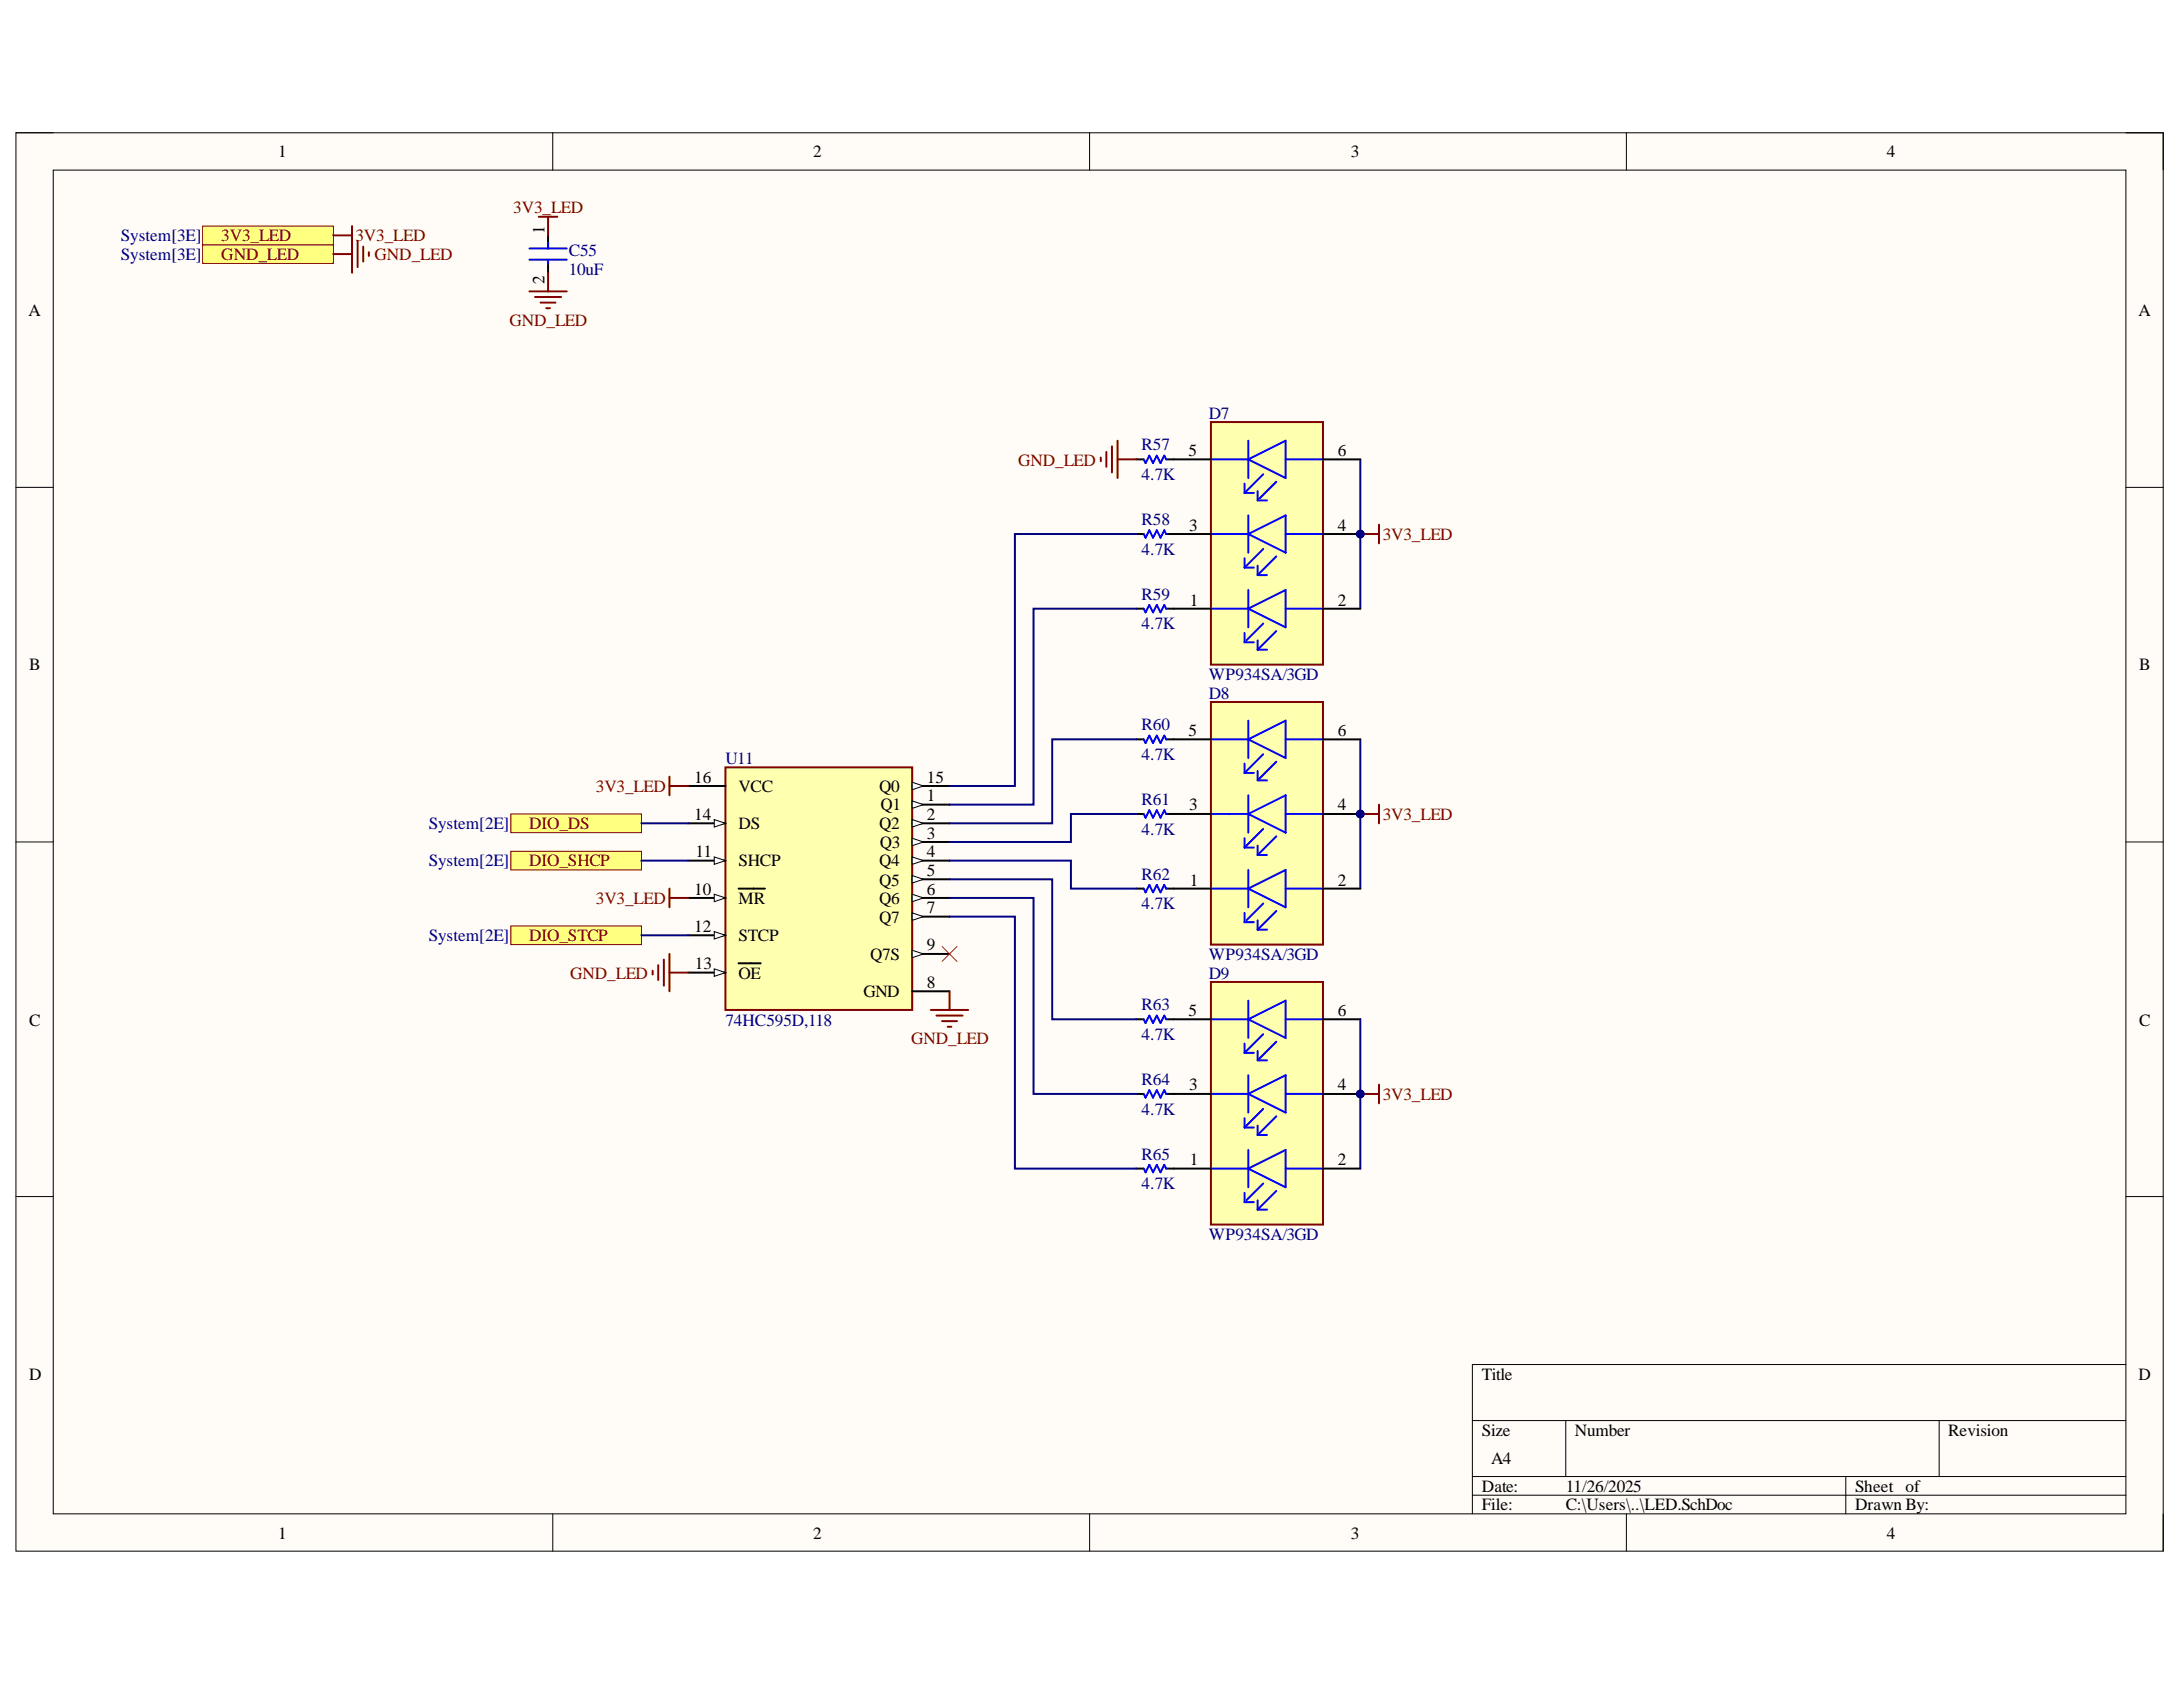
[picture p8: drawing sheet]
<svg xmlns="http://www.w3.org/2000/svg" width="279mm" height="216mm" viewBox="0 0 279 216" stroke-linecap="round" stroke-linejoin="round" font-family="sans-serif">
<defs><g id="words">
<g font-size="2.2">
<text x="35.6" y="20.1">1</text>
<text x="104.1" y="20.1">2</text>
<text x="172.9" y="20.1">3</text>
<text x="241.5" y="20.1">4</text>
<text x="69.7" y="29.9" transform="rotate(-90 69.7 29.9)">1</text>
<text x="3.6" y="40.4">A</text>
<text x="69.7" y="36.3" transform="rotate(-90 69.7 36.3)">2</text>
<text x="273.7" y="40.4">A</text>
<text x="152.1" y="58.3">5</text>
<text x="171.2" y="58.3">6</text>
<text x="152.2" y="68">3</text>
<text x="171.2" y="68">4</text>
<text x="152.3" y="77.5">1</text>
<text x="171.2" y="77.5">2</text>
<text x="3.7" y="85.8">B</text>
<text x="273.8" y="85.8">B</text>
<text x="152.1" y="94.1">5</text>
<text x="171.2" y="94.1">6</text>
<text x="88.9" y="100.1">16</text>
<text x="94.5" y="101.3">VCC</text>
<text x="112.5" y="101.3">Q0</text>
<text x="118.6" y="100.1">15</text>
<text x="88.9" y="105">14</text>
<text x="94.5" y="106.1">DS</text>
<text x="112.5" y="106.1">Q2</text>
<text x="112.7" y="103.7">Q1</text>
<text x="118.6" y="102.5">1</text>
<text x="118.6" y="105">2</text>
<text x="118.6" y="107.3">3</text>
<text x="152.2" y="103.7">3</text>
<text x="171.2" y="103.7">4</text>
<text x="89" y="109.7">11</text>
<text x="94.5" y="110.9">SHCP</text>
<text x="112.5" y="110.9">Q4</text>
<text x="112.5" y="113.3">Q5</text>
<text x="112.6" y="108.5">Q3</text>
<text x="118.6" y="109.7">4</text>
<text x="118.6" y="112.1">5</text>
<text x="152.3" y="113.3">1</text>
<text x="171.2" y="113.3">2</text>
<text x="88.9" y="114.5">10</text>
<text x="88.9" y="119.2">12</text>
<text x="94.5" y="115.7">MR</text>
<text x="112.5" y="115.7">Q6</text>
<text x="112.5" y="118.1">Q7</text>
<text x="118.6" y="114.5">6</text>
<text x="118.6" y="116.9">7</text>
<text x="88.9" y="124.1">13</text>
<text x="94.5" y="125.2">OE</text>
<text x="94.5" y="120.4">STCP</text>
<text x="111.4" y="122.9">Q7S</text>
<text x="118.6" y="121.6">9</text>
<text x="3.7" y="131.2">C</text>
<text x="110.5" y="127.6">GND</text>
<text x="118.6" y="126.4">8</text>
<text x="152.1" y="130">5</text>
<text x="171.2" y="130">6</text>
<text x="273.8" y="131.2">C</text>
<text x="152.2" y="139.5">3</text>
<text x="171.2" y="139.5">4</text>
<text x="152.3" y="149.1">1</text>
<text x="171.2" y="149.1">2</text>
<text x="3.7" y="176.6">D</text>
<text x="189.7" y="176.6">Title</text>
<text x="273.7" y="176.6">D</text>
<text x="189.7" y="183.7">Size</text>
<text x="201.6" y="183.7">Number</text>
<text x="249.3" y="183.7">Revision</text>
<text x="189.7" y="190.9">Date:</text>
<text x="190.8" y="187.4">A4</text>
<text x="200.4" y="190.9">11/26/2025</text>
<text x="237.4" y="190.9">Sheet of</text>
<text x="35.6" y="196.9">1</text>
<text x="104.1" y="196.9">2</text>
<text x="172.9" y="196.9">3</text>
<text x="189.7" y="193.3">File:</text>
<text x="200.4" y="193.3">C:\Users\..\LED.SchDoc</text>
<text x="237.4" y="193.3">Drawn By:</text>
<text x="241.5" y="196.9">4</text>
</g>
<g font-size="2.2" fill="#800000">
<text x="65.7" y="27.3">3V3_LED</text>
<text x="28.3" y="33.3">GND_LED</text>
<text x="28.3" y="30.9">3V3_LED</text>
<text x="45.5" y="30.9">3V3_LED</text>
<text x="47.9" y="33.3">GND_LED</text>
<text x="65.2" y="41.7">GND_LED</text>
<text x="130.3" y="59.6">GND_LED</text>
<text x="177" y="69.1">3V3_LED</text>
<text x="76.3" y="101.3">3V3_LED</text>
<text x="67.7" y="106.1">DIO_DS</text>
<text x="177" y="105">3V3_LED</text>
<text x="67.7" y="110.9">DIO_SHCP</text>
<text x="76.3" y="115.7">3V3_LED</text>
<text x="67.7" y="120.4">DIO_STCP</text>
<text x="73" y="125.2">GND_LED</text>
<text x="116.6" y="133.6">GND_LED</text>
<text x="177" y="140.8">3V3_LED</text>
</g>
<g font-size="2.2" fill="#000080">
<text x="15.5" y="33.3">System[3E]</text>
<text x="15.5" y="30.9">System[3E]</text>
<text x="72.8" y="32.8">C55</text>
<text x="72.8" y="35.2">10uF</text>
<text x="154.7" y="53.6">D7</text>
<text x="146.1" y="57.6">R57</text>
<text x="146.1" y="61.4">4.7K</text>
<text x="146.1" y="67.2">R58</text>
<text x="146.1" y="71">4.7K</text>
<text x="146.1" y="76.7">R59</text>
<text x="146.1" y="80.5">4.7K</text>
<text x="154.7" y="89.4">D8</text>
<text x="154.7" y="87.1">WP934SA/3GD</text>
<text x="146.1" y="93.5">R60</text>
<text x="92.8" y="97.8">U11</text>
<text x="146.1" y="97.3">4.7K</text>
<text x="54.9" y="106.1">System[2E]</text>
<text x="146.1" y="103">R61</text>
<text x="146.1" y="106.8">4.7K</text>
<text x="54.9" y="110.9">System[2E]</text>
<text x="146.1" y="112.6">R62</text>
<text x="146.1" y="116.4">4.7K</text>
<text x="54.9" y="120.4">System[2E]</text>
<text x="154.7" y="125.2">D9</text>
<text x="154.7" y="122.9">WP934SA/3GD</text>
<text x="92.8" y="131.2">74HC595D,118</text>
<text x="146.1" y="129.3">R63</text>
<text x="146.1" y="133.1">4.7K</text>
<text x="146.1" y="138.9">R64</text>
<text x="146.1" y="142.7">4.7K</text>
<text x="146.1" y="148.4">R65</text>
<text x="146.1" y="152.2">4.7K</text>
<text x="154.7" y="158.7">WP934SA/3GD</text>
</g>
</g></defs>
<path d="M2 17h274.9v181.5h-274.9z" fill-rule="evenodd" fill="#fffcf8"/>
<path d="M2 17h274.9v181.5h-274.9z" fill="none" stroke="#000" stroke-width=".13"/>
<path d="M6.8 21.8h265.3v171.9h-265.3z" fill-rule="evenodd" fill="#fffcf8"/>
<g fill="none" stroke="#000" stroke-width=".13">
<path d="M2 17h4.8M70.7 17v4.8M139.5 17v4.8M208.2 17v4.8M272.1 17h4.8v4.8M6.8 21.8h265.3v171.9h-265.3zM2 62.4h4.8M272.1 62.4h4.8M2 107.8h4.8M272.1 107.8h4.8M2 153.1h4.8M272.1 153.1h4.8"/>
<path d="M272.1 174.6h-83.7v19.1M70.7 193.7v4.8M139.5 193.7v4.8M188.4 181.8h83.7M188.4 189h83.7M188.4 191.4h83.7M200.4 181.8v7.2M208.2 193.7v4.8M236.2 189v4.7M248.2 181.8v7.2M276.9 193.7v4.8"/>
</g>
<path d="M25.9 31.3h16.8v2.4h-16.8z" fill-rule="evenodd" fill="#ffff80"/>
<path d="M25.9 31.3h16.8v2.4h-16.8z" fill="none" stroke="#800000" stroke-width=".13"/>
<path d="M70.1 30.1v1.7M70.1 33.5v1.4M145.4 58.8h1M149.3 58.8h.9M145.4 68.3h1M145.4 77.9h1M149.3 68.3h.9M149.3 77.9h.9" fill="none" stroke="#000" stroke-width=".25"/>
<path d="M67.8 31.8h4.7M67.8 33.2h4.7M70.1 31.1v.7M70.1 33.5v.2M146.4 58.8l.2 .5 .5-1 .5 1 .5-1 .4 1 .5-1 .3 .5M146.4 68.3l.2 .5 .5-.9 .5 .9 .5-.9 .4 .9 .5-.9 .3 .4M146.4 77.9l.2 .5 .5-1 .5 1 .5-1 .4 1 .5-1 .3 .5" fill="none" stroke="#00f" stroke-width=".25"/>
<path d="M42.7 32.5h2.4M45.1 30.1v4.8M45.8 30.8v3.4M46.5 31.6v1.9M47.2 32.3v.5M67.8 37.3h4.7M68.5 38h3.3M69.2 38.7h1.9M69.9 39.4h.5M70.1 34.9v2.4" fill="none" stroke="#800000" stroke-width=".25"/>
<path d="M25.9 28.9h16.8v2.4h-16.8z" fill-rule="evenodd" fill="#ffff80"/>
<path d="M25.9 28.9h16.8v2.4h-16.8z" fill="none" stroke="#800000" stroke-width=".13"/>
<path d="M42.7 30.1h2.4M45.1 28.9v2.4M69 27.7h2.3M70.1 27.7v2.4" fill="none" stroke="#800000" stroke-width=".25"/>
<path d="M145.4 94.6h1M149.3 94.6h.9M145.4 104.2h1M145.4 113.7h1M149.3 104.2h.9M149.3 113.7h.9M145.4 130.4h1M149.3 130.4h.9M145.4 140h1M145.4 149.6h1M149.3 140h.9M149.3 149.6h.9" fill="none" stroke="#000" stroke-width=".25"/>
<path d="M146.4 94.6l.2 .5 .5-1 .5 1 .5-1 .4 1 .5-1 .3 .5M146.4 104.2l.2 .4 .5-.9 .5 .9 .5-.9 .4 .9 .5-.9 .3 .5M146.4 113.7l.2 .5 .5-1 .5 1 .5-1 .4 1 .5-1 .3 .5M146.4 130.4l.2 .5 .5-.9 .5 .9 .5-.9 .4 .9 .5-.9 .3 .4M146.4 140l.2 .5 .5-1 .5 1 .5-1 .4 1 .5-1 .3 .5M146.4 149.6l.2 .4 .5-.9 .5 .9 .5-.9 .4 .9 .5-.9 .3 .5" fill="none" stroke="#00f" stroke-width=".25"/>
<path d="M92.8 98.2h24v31.1h-24z" fill-rule="evenodd" fill="#ffffb0"/>
<path d="M92.8 98.2h24v31.1h-24z" fill="none" stroke="#800000" stroke-width=".25"/>
<path d="M88.1 100.6h4.7M88.1 114.9h4.7" fill="none" stroke="#000" stroke-width=".25"/>
<path d="M91.4 114.4l1.4 .5-1.4 .5z" fill="#f8fcff"/>
<path d="M91.4 114.4l1.4 .5-1.4 .5z" fill="none" stroke="#000" stroke-width=".13"/>
<path d="M94.5 113.7h3.4M88.1 124.5h4.7" fill="none" stroke="#000" stroke-width=".25"/>
<path d="M91.4 124l1.4 .5-1.4 .5z" fill="#f8fcff"/>
<path d="M91.4 124l1.4 .5-1.4 .5z" fill="none" stroke="#000" stroke-width=".13"/>
<path d="M88.1 105.4h4.7M94.5 123.3h2.9" fill="none" stroke="#000" stroke-width=".25"/>
<path d="M91.4 104.9l1.4 .5-1.4 .4z" fill="#f8fcff"/>
<path d="M91.4 104.9l1.4 .5-1.4 .4z" fill="none" stroke="#000" stroke-width=".13"/>
<path d="M116.8 100.6h4.7" fill="none" stroke="#000" stroke-width=".25"/>
<path d="M116.8 100.1l1.4 .5-1.4 .5z" fill="#f8fcff"/>
<path d="M116.8 100.1l1.4 .5-1.4 .5z" fill="none" stroke="#000" stroke-width=".13"/>
<path d="M116.8 103h4.7" fill="none" stroke="#000" stroke-width=".25"/>
<path d="M116.8 102.5l1.4 .5-1.4 .5z" fill="#f8fcff"/>
<path d="M116.8 102.5l1.4 .5-1.4 .5z" fill="none" stroke="#000" stroke-width=".13"/>
<path d="M116.8 105.4h4.7" fill="none" stroke="#000" stroke-width=".25"/>
<path d="M116.8 104.9l1.4 .5-1.4 .4z" fill="#f8fcff"/>
<path d="M116.8 104.9l1.4 .5-1.4 .4z" fill="none" stroke="#000" stroke-width=".13"/>
<path d="M116.8 107.8h4.7" fill="none" stroke="#000" stroke-width=".25"/>
<path d="M116.8 107.3l1.4 .5-1.4 .4z" fill="#f8fcff"/>
<path d="M116.8 107.3l1.4 .5-1.4 .4z" fill="none" stroke="#000" stroke-width=".13"/>
<path d="M116.8 110.1h4.7" fill="none" stroke="#000" stroke-width=".25"/>
<path d="M116.8 109.7l1.4 .4-1.4 .5z" fill="#f8fcff"/>
<path d="M116.8 109.7l1.4 .4-1.4 .5z" fill="none" stroke="#000" stroke-width=".13"/>
<path d="M116.8 112.5h4.7" fill="none" stroke="#000" stroke-width=".25"/>
<path d="M116.8 112.1l1.4 .4-1.4 .5z" fill="#f8fcff"/>
<path d="M116.8 112.1l1.4 .4-1.4 .5z" fill="none" stroke="#000" stroke-width=".13"/>
<path d="M116.8 114.9h4.7" fill="none" stroke="#000" stroke-width=".25"/>
<path d="M116.8 114.4l1.4 .5-1.4 .5z" fill="#f8fcff"/>
<path d="M116.8 114.4l1.4 .5-1.4 .5z" fill="none" stroke="#000" stroke-width=".13"/>
<path d="M116.8 117.3h4.7" fill="none" stroke="#000" stroke-width=".25"/>
<path d="M116.8 116.8l1.4 .5-1.4 .5z" fill="#f8fcff"/>
<path d="M116.8 116.8l1.4 .5-1.4 .5z" fill="none" stroke="#000" stroke-width=".13"/>
<path d="M116.8 122.1h4.7" fill="none" stroke="#000" stroke-width=".25"/>
<path d="M116.8 121.6l1.4 .5-1.4 .5z" fill="#f8fcff"/>
<path d="M116.8 121.6l1.4 .5-1.4 .5z" fill="none" stroke="#000" stroke-width=".13"/>
<path d="M88.1 110.1h4.7" fill="none" stroke="#000" stroke-width=".25"/>
<path d="M91.4 109.7l1.4 .4-1.4 .5z" fill="#f8fcff"/>
<path d="M91.4 109.7l1.4 .4-1.4 .5z" fill="none" stroke="#000" stroke-width=".13"/>
<path d="M88.1 119.7h4.7" fill="none" stroke="#000" stroke-width=".25"/>
<path d="M91.4 119.2l1.4 .5-1.4 .5z" fill="#f8fcff"/>
<path d="M91.4 119.2l1.4 .5-1.4 .5z" fill="none" stroke="#000" stroke-width=".13"/>
<path d="M116.8 126.9h4.7" fill="none" stroke="#000" stroke-width=".25"/>
<path d="M120.6 121.1l1.9 1.9M122.5 121.1l-1.9 1.9" fill="none" stroke="#f00" stroke-width=".13"/>
<path d="M140.9 58.6v.4M141.6 57.8v1.9M142.3 57.1v3.4M143 56.4v4.8M143 58.8h2.4M119.1 129.3h4.8M119.9 130h3.3M120.6 130.7h1.9M121.3 131.4h.5M121.5 126.9v2.4" fill="none" stroke="#800000" stroke-width=".25"/>
<path d="M65.4 104.2h16.7v2.4h-16.7z" fill-rule="evenodd" fill="#ffff80"/>
<path d="M65.4 104.2h16.7v2.4h-16.7z" fill="none" stroke="#800000" stroke-width=".13"/>
<path d="M65.4 108.9h16.7v2.4h-16.7z" fill-rule="evenodd" fill="#ffff80"/>
<path d="M65.4 108.9h16.7v2.4h-16.7z" fill="none" stroke="#800000" stroke-width=".13"/>
<path d="M65.4 118.5h16.7v2.4h-16.7z" fill-rule="evenodd" fill="#ffff80"/>
<path d="M65.4 118.5h16.7v2.4h-16.7z" fill="none" stroke="#800000" stroke-width=".13"/>
<path d="M174.1 68.3h2.4M176.5 67.1v2.4M85.7 99.4v2.4M85.7 113.7v2.4M85.7 100.6h2.4M85.7 114.9h2.4M83.5 124.2v.5M84.2 123.5v1.9M85 122.8v3.3M85.7 122.1v4.8M85.7 124.5h2.4" fill="none" stroke="#800000" stroke-width=".25"/>
<circle cx="174.1" cy="68.3" r=".48" fill="#000080"/>
<circle cx="174.1" cy="68.3" r=".48" fill="none" stroke="#000080" stroke-width=".13"/>
<path d="M174.1 104.2h2.4M176.5 103v2.4" fill="none" stroke="#800000" stroke-width=".25"/>
<circle cx="174.1" cy="104.2" r=".48" fill="#000080"/>
<circle cx="174.1" cy="104.2" r=".48" fill="none" stroke="#000080" stroke-width=".13"/>
<path d="M176.5 138.8v2.4M174.1 140h2.4" fill="none" stroke="#800000" stroke-width=".25"/>
<circle cx="174.1" cy="140" r=".48" fill="#000080"/>
<circle cx="174.1" cy="140" r=".48" fill="none" stroke="#000080" stroke-width=".13"/>
<circle cx="174.1" cy="140" r=".48" fill="#000080"/>
<circle cx="174.1" cy="140" r=".48" fill="none" stroke="#000080" stroke-width=".13"/>
<path d="M155 125.7h14.3v31h-14.3z" fill-rule="evenodd" fill="#ffffb0"/>
<path d="M155 125.7h14.3v31h-14.3z" fill="none" stroke="#800000" stroke-width=".25"/>
<g fill="none" stroke="#00f" stroke-width=".25">
<path d="M155 130.4h4.8M159.3 133.6v1.1M159.3 134.7h1.2M159.8 130.4l4.7-2.3v4.7zM159.8 128.1v4.7M159.8 137.6v4.8M161 134.5v1.2h1.2M161.7 132.4l-2.4 2.3M163.4 133.3l-2.2 2.2M164.5 130.4h4.8M155 149.6h4.8M155 140h4.8"/>
<path d="M159.3 144.3h1.2M159.3 143.1v1.2M159.3 152.7v1.2h1.2M159.8 140l4.7-2.4v4.8zM159.8 149.6l4.7-2.4v4.7zM159.8 147.2v4.7M161 145.3h1.2M161 144.1v1.2M161 153.6v1.2M161 154.8h1.2M161.7 141.9l-2.4 2.4M161.7 151.5l-2.2 2.1"/>
<path d="M163.4 142.9l-2.4 2.4M163.4 152.4l-2.4 2.4M164.5 149.6h4.8M164.5 140h4.8"/>
</g>
<path d="M150.2 149.6h4.8M150.2 140h4.8M169.3 149.6h4.8M169.3 140h4.8" fill="none" stroke="#000" stroke-width=".25"/>
<circle cx="174.1" cy="140" r=".48" fill="#000080"/>
<circle cx="174.1" cy="140" r=".48" fill="none" stroke="#000080" stroke-width=".13"/>
<path d="M150.2 130.4h4.8M169.3 130.4h4.8" fill="none" stroke="#000" stroke-width=".25"/>
<g fill="none" stroke="#000080" stroke-width=".25">
<path d="M174.1 58.8v19.1M145.4 68.3h-15.5v32.3h-8.4M145.4 77.9h-13.1v25.1h-10.8M145.4 94.6h-10.7v10.8h-13.2M174.1 94.6v19.1M82.1 105.4h6M82.1 110.1h6M82.1 119.7h6M121.5 112.5h13.2v17.9h10.7M121.5 114.9h10.8v25.1h13.1M121.5 117.3h8.4v32.3h15.5M121.5 110.1h15.6v3.6h8.3"/>
<path d="M145.4 104.2h-8.3v3.6h-15.6M174.1 130.4v19.2"/>
</g>
<circle cx="174.1" cy="104.2" r=".48" fill="#000080"/>
<circle cx="174.1" cy="104.2" r=".48" fill="none" stroke="#000080" stroke-width=".13"/>
<path d="M155 89.8h14.3v31.1h-14.3z" fill-rule="evenodd" fill="#ffffb0"/>
<path d="M155 89.8h14.3v31.1h-14.3z" fill="none" stroke="#800000" stroke-width=".25"/>
<g fill="none" stroke="#00f" stroke-width=".25">
<path d="M155 94.6h4.8M159.3 97.7v1.2M159.3 98.9h1.2M159.8 94.6l4.7-2.4v4.8zM159.8 92.2v4.8M161 98.7v1.2h1.2M161.7 96.5l-2.4 2.4M163.4 97.5l-2.2 2.1M164.5 94.6h4.8M155 113.7h4.8M155 104.2h4.8M159.3 108.5h1.2"/>
<path d="M159.3 107.3v1.2M159.3 116.8v1.2h1.2M159.8 104.2l4.7-2.4v4.8zM159.8 113.7l4.7-2.4v4.8zM159.8 101.8v4.8M159.8 111.3v4.8M161 109.4h1.2M161 108.2v1.2M161 117.8v1.2M161 119h1.2M161.7 106.1l-2.4 2.4M161.7 115.6l-2.2 2.2"/>
<path d="M163.4 107l-2.4 2.4M163.4 116.6l-2.4 2.4M164.5 113.7h4.8M164.5 104.2h4.8"/>
</g>
<path d="M150.2 113.7h4.8M150.2 104.2h4.8M169.3 113.7h4.8M169.3 104.2h4.8" fill="none" stroke="#000" stroke-width=".25"/>
<circle cx="174.1" cy="104.2" r=".48" fill="#000080"/>
<circle cx="174.1" cy="104.2" r=".48" fill="none" stroke="#000080" stroke-width=".13"/>
<path d="M150.2 94.6h4.8M169.3 94.6h4.8" fill="none" stroke="#000" stroke-width=".25"/>
<circle cx="174.1" cy="68.3" r=".48" fill="#000080"/>
<circle cx="174.1" cy="68.3" r=".48" fill="none" stroke="#000080" stroke-width=".13"/>
<path d="M155 54h14.3v31.1h-14.3z" fill-rule="evenodd" fill="#ffffb0"/>
<path d="M155 54h14.3v31.1h-14.3z" fill="none" stroke="#800000" stroke-width=".25"/>
<g fill="none" stroke="#00f" stroke-width=".25">
<path d="M155 58.8h4.8M159.8 58.8l4.7-2.4v4.8zM159.8 56.4v4.8M164.5 58.8h4.8M155 77.9h4.8M155 68.3h4.8M159.3 72.6h1.2M159.3 61.9v1.2M159.3 71.4v1.2M159.3 63.1h1.2M159.8 68.3l4.7-2.3v4.7zM159.8 77.9l4.7-2.4v4.8z"/>
<path d="M159.8 66v4.7M159.8 75.5v4.8M161 73.6h1.2M161 62.9v1.1h1.2M161 72.4v1.2M161.7 70.3l-2.4 2.3M161.7 60.7l-2.4 2.4M161.7 79.8l-2.2 2.2M163.4 71.2l-2.4 2.4M163.4 61.7l-2.2 2.1M164.5 77.9h4.8M164.5 68.3h4.8"/>
<path d="M159.3 81v1.2h1.2M161 82v1.2M161 83.2h1.2M163.4 80.8l-2.4 2.4"/>
</g>
<path d="M150.2 77.9h4.8M150.2 68.3h4.8M169.3 77.9h4.8M169.3 68.3h4.8" fill="none" stroke="#000" stroke-width=".25"/>
<circle cx="174.1" cy="68.3" r=".48" fill="#000080"/>
<circle cx="174.1" cy="68.3" r=".48" fill="none" stroke="#000080" stroke-width=".13"/>
<path d="M150.2 58.8h4.8M169.3 58.8h4.8" fill="none" stroke="#000" stroke-width=".25"/>
<use href="#words"/>
</svg>
